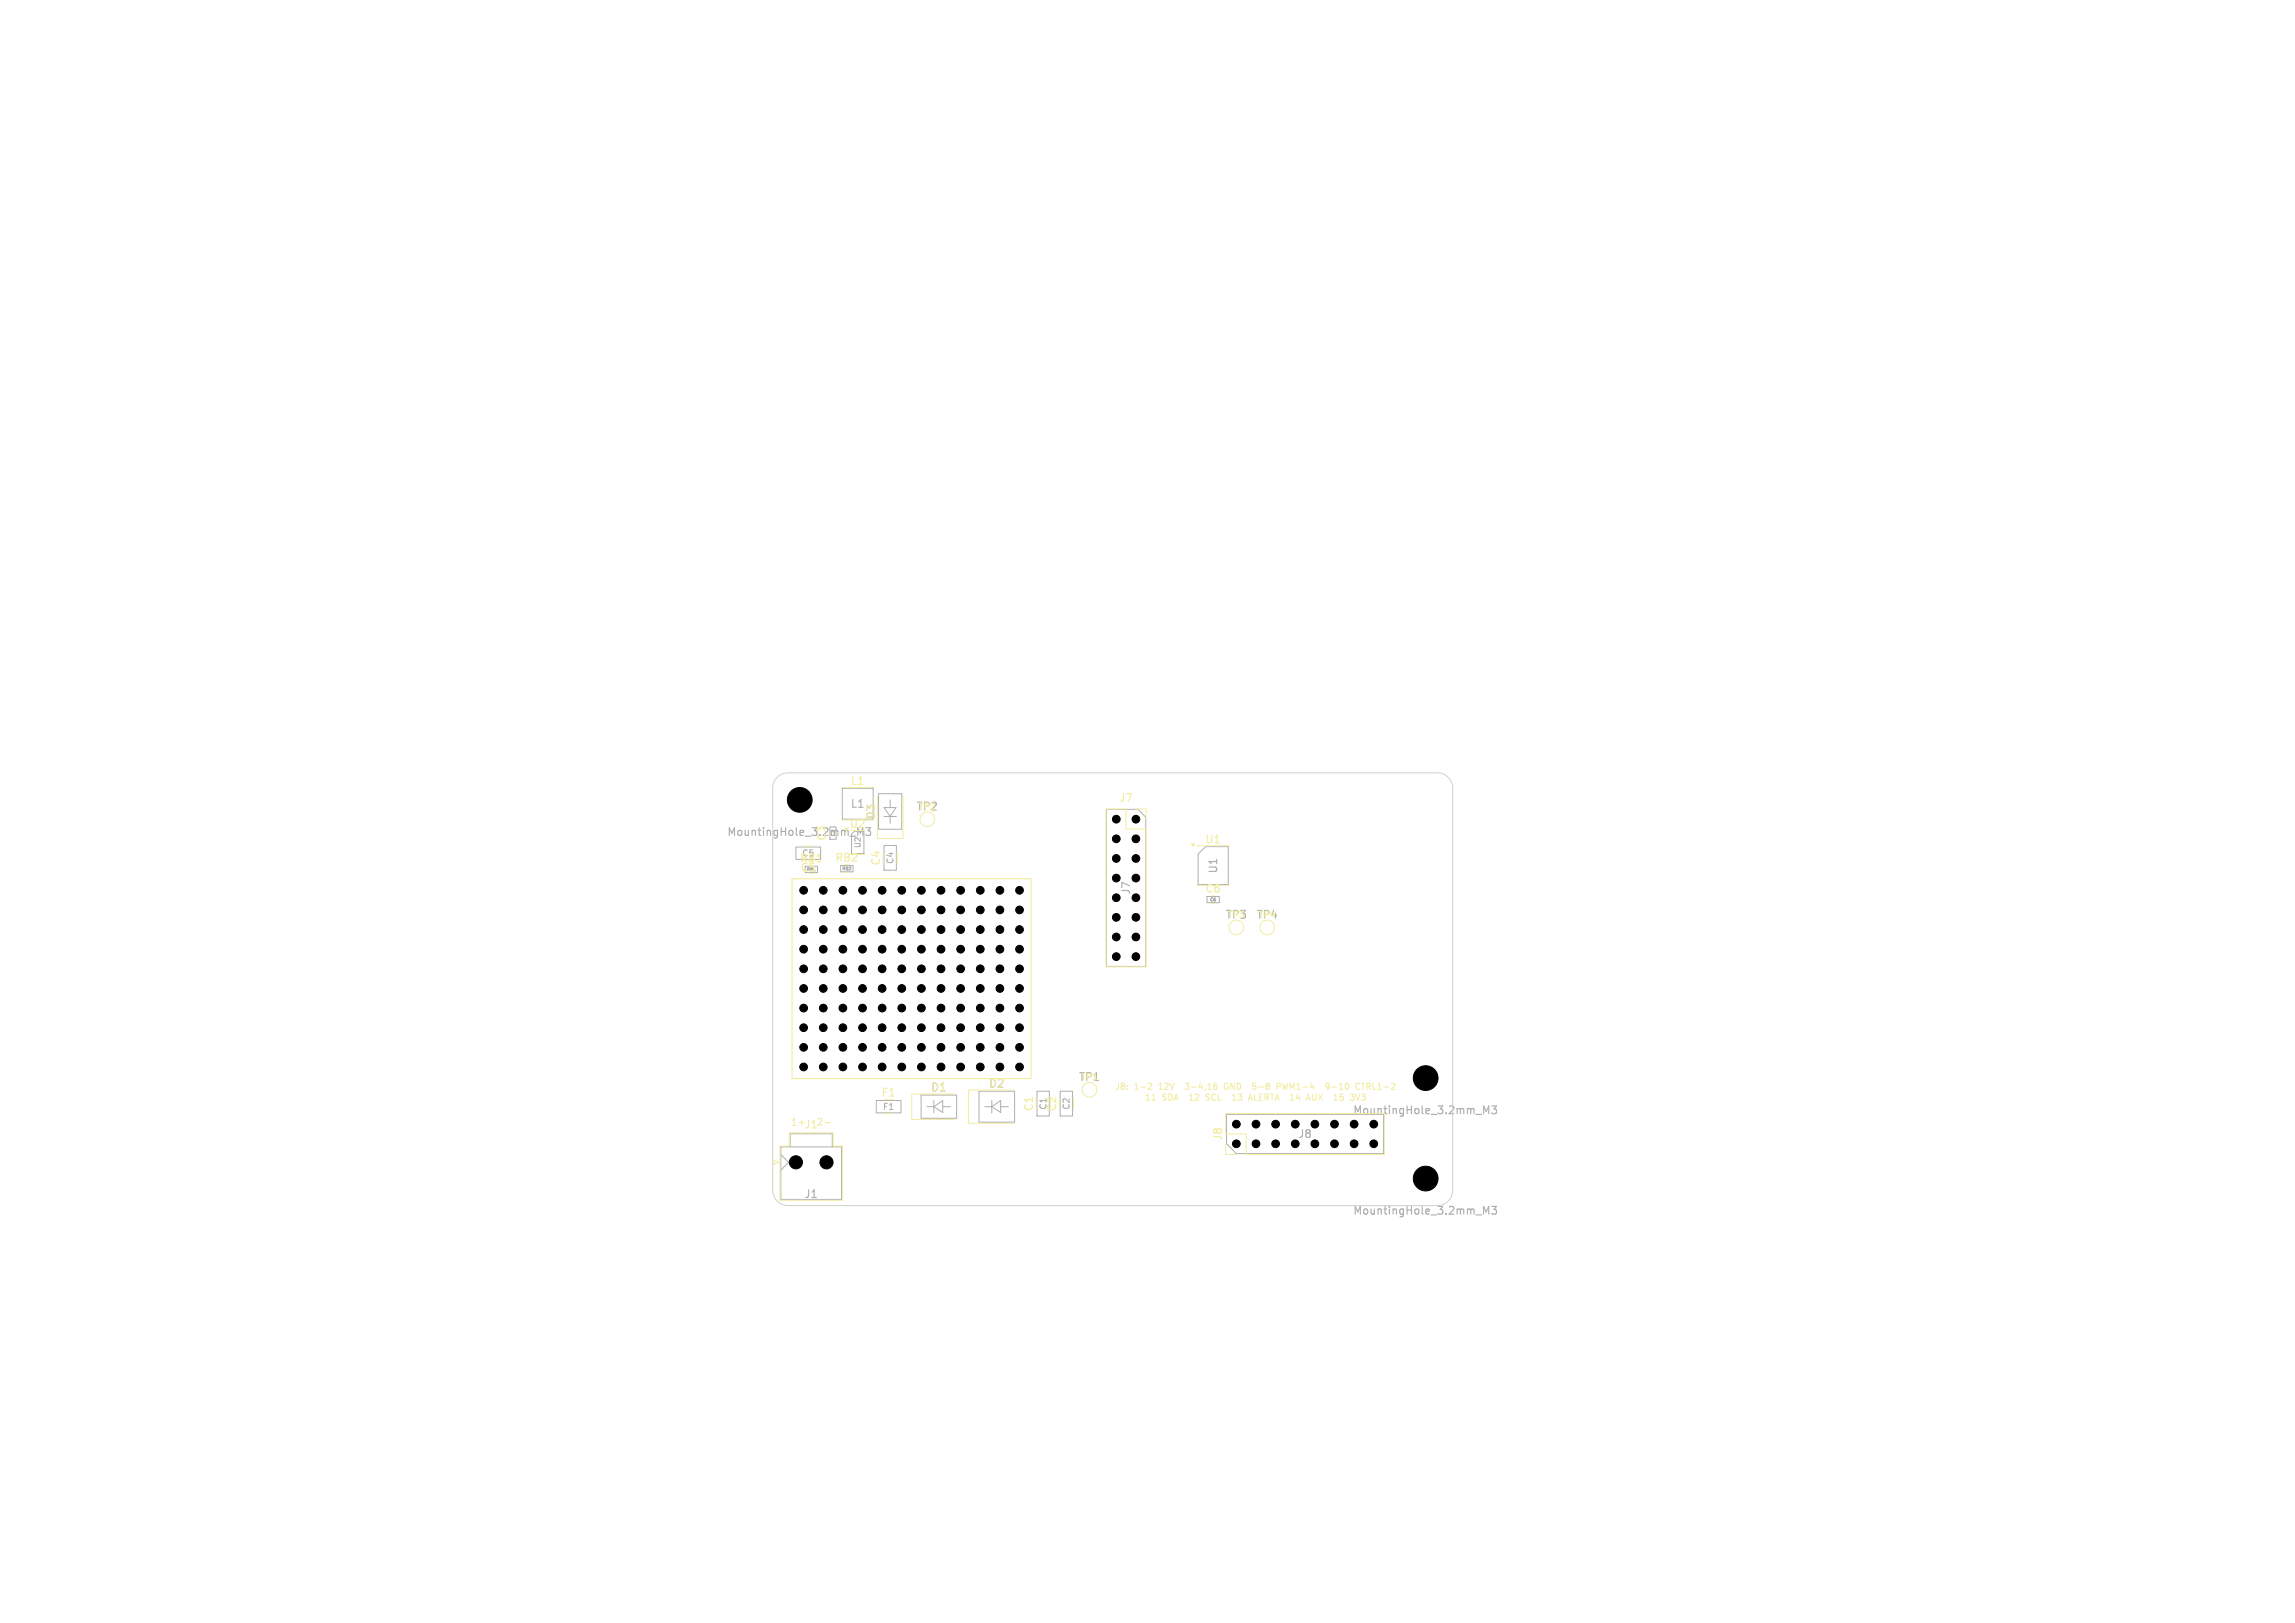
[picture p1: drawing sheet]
<svg xmlns="http://www.w3.org/2000/svg" width="297mm" height="210mm" viewBox="0 0 297 210" stroke-linecap="round" stroke-linejoin="round" font-family="sans-serif">
<defs><g id="words">
<g font-size="1.4" fill="#f2eda1">
<text x="110" y="101.8">L1</text>
<text x="109.9" y="107.3">U2</text>
<text x="113.4" y="106.1" transform="rotate(-90 113.4 106.1)">D3</text>
<text x="118.5" y="105.1">TP2</text>
<text x="144.7" y="104">J7</text>
<text x="94" y="108.4">MountingHole_3.2mm_M3</text>
<text x="103.4" y="111.8">RB1</text>
<text x="103.5" y="113">C5</text>
<text x="107.1" y="108.9" transform="rotate(-90 107.1 108.9)">C3</text>
<text x="108" y="111.7">RB2</text>
<text x="114.1" y="112.1" transform="rotate(-90 114.1 112.1)">C4</text>
<text x="155.9" y="109.3">U1</text>
<text x="155.9" y="115.7">C6</text>
<text x="158.5" y="119.1">TP3</text>
<text x="162.5" y="119.1">TP4</text>
<text x="114" y="142.1">F1</text>
<text x="120.4" y="141.4">D1</text>
<text x="127.9" y="140.9">D2</text>
<text x="133.9" y="143.9" transform="rotate(-90 133.9 143.9)">C1</text>
<text x="136.9" y="143.9" transform="rotate(-90 136.9 143.9)">C2</text>
<text x="139.5" y="140.1">TP1</text>
<text x="104" y="146.2">J1</text>
<text x="158.3" y="147.7" transform="rotate(-90 158.3 147.7)">J8</text>
</g>
<g font-size="1.4" fill="#afafaf">
<text x="110" y="104.7">L1</text>
<text x="157.7" y="113.1" transform="rotate(-90 157.7 113.1)">U1</text>
<text x="146.5" y="115.9" transform="rotate(-90 146.5 115.9)">J7</text>
<text x="167.9" y="147.5">J8</text>
<text x="175" y="144.4">MountingHole_3.2mm_M3</text>
<text x="104" y="155.2">J1</text>
<text x="175" y="157.4">MountingHole_3.2mm_M3</text>
</g>
<g font-size="1.3" fill="#f2eda1">
<text x="102.2" y="145.9">1+</text>
<text x="106" y="145.9">2-</text>
</g>
<g font-size="1.1" fill="#f2eda1">
<text x="103.7" y="111">C5</text>
<text x="115.8" y="111.9" transform="rotate(-90 115.8 111.9)">C4</text>
<text x="114.2" y="143.8">F1</text>
<text x="135.6" y="143.7" transform="rotate(-90 135.6 143.7)">C1</text>
<text x="138.6" y="143.7" transform="rotate(-90 138.6 143.7)">C2</text>
<text x="144.2" y="141.2">J8:</text>
<text x="146.8" y="141.2">1-2</text>
<text x="148.1" y="142.6">11</text>
<text x="150.1" y="141.2">12V</text>
<text x="150.4" y="142.6">SDA</text>
<text x="153.9" y="141.2">3-4,16</text>
<text x="154.3" y="142.6">12</text>
<text x="156.6" y="142.6">SCL</text>
<text x="159.2" y="141.2">GND</text>
<text x="160.4" y="142.6">13</text>
<text x="162.8" y="142.6">ALERTA</text>
<text x="163.2" y="141.2">5-8</text>
<text x="166.6" y="141.2">PWM1-4</text>
<text x="168.5" y="142.6">14</text>
<text x="170.9" y="142.6">AUX</text>
<text x="173.3" y="141.2">9-10</text>
<text x="174.8" y="142.6">15</text>
<text x="177.4" y="141.2">CTRL1-2</text>
</g>
<text font-size="1" fill="#afafaf" x="111.5" y="109.8" transform="rotate(-90 111.5 109.8)">U2</text>
<text font-size=".6" fill="#f2eda1" x="104.4" y="112.8">RB1</text>
<g font-size=".6" fill="#afafaf">
<text x="108.1" y="108.2" transform="rotate(-90 108.1 108.2)">C3</text>
<text x="109" y="112.7">RB2</text>
<text x="156.6" y="116.7">C6</text>
</g>
</g></defs>
<g fill="none" stroke="#afafaf" stroke-width=".15">
<path d="M102.7 103v1M102.7 103.4h.6M103.3 103v1M103.7 104h.6M103.7 103.2l.3-.2v1M111 107.1v1M111.7 107.1v1M112 107.1h.7l-.4 .4 .3 .1v.4l-.1 .1-.5-.1M183.7 139v1M183.7 139.4h.6M184.3 139v1M184.7 139.1l.4-.1 .2 .1v.1l-.6 .8h.6"/>
<path d="M183.7 152v1M183.7 152.4h.6M184.3 152v1M184.7 152h.6l-.3 .3 .3 .1v.5l-.2 .1-.4-.1M192 144.1v-1l.3 .7 .4-.7v1M192 157.1v-1l.3 .7 .4-.7v1M193 143.1h.7l-.4 .4 .3 .1v.4l-.1 .1-.5-.1M193 156.1h.7l-.4 .4 .3 .1v.4l-.1 .1-.5-.1"/>
</g>
<g fill="none" stroke="#afafaf" stroke-width=".13">
<path d="M103 109.6h3.2v1.6h-3.2zM104.2 112.1h1.6v.8h-1.6zM108.8 112h1.6v.8h-1.6zM109 102h4v4h-4zM110.2 108l.4-.4h1.2v2.9h-1.6zM113.7 102.7h3v4.6h-3zM114.4 109.4h1.6v3.2h-1.6zM114.4 105.6h1.6M114.4 104.5h1.6l-.8 1.1zM115.2 103.5v1M115.2 105.6v1M143.2 104.7h4.1l1 1v19.4h-5.1z"/>
<path d="M156 109.6h2.9v4.9h-3.8v-4zM156.2 116h1.6v.8h-1.6zM101 148.4h7.9v6.8h-7.9zM101 149.4l1 1-1 1M102.3 148.4v-1.7h5.4v1.7M113.4 142.4h3.2v1.6h-3.2zM119.2 141.7h4.6v3h-4.6zM119.9 143.2h1M120.9 142.4v1.6M120.9 143.2l1.1-.8v1.6zM122 143.2h1M126.7 141.2h4.6v4h-4.6z"/>
<path d="M127.4 143.2h1M128.4 142.4v1.6M128.4 143.2l1.1-.8v1.6zM129.5 143.2h1M134.2 141.2h1.6v3.2h-1.6zM137.2 141.2h1.6v3.2h-1.6zM158.7 144.2h20.3v5.1h-19l-1.3-1.3z"/>
</g>
<g fill="none" stroke="#f2eda1" stroke-width=".13">
<path d="M103.9 109.5h1.4M108.9 101.9h4.2M108.9 106.1h4.2M109.4 112.9h.4M111.9 110.5l-1.8 .1M113.5 103v5.5h3.3v-5.5M143.1 104.7h2.6v2.6h2.6v17.8h-5.2zM147 104.7h1.3v1.3M154.9 109.5v-.1h4.2v.1M154.9 114.5v.1h4.2v-.1M156.9 116.9h.2M100.1 150.1l.6 .3-.6 .3z"/>
<path d="M102.1 146.6h5.7v1.7h1.2v7h-8.1v-7h1.2zM103.4 145.3h.7M123.5 141.6h-5.5v3.3h5.5M131.2 141.1h-5.9v4.3h5.9M148.7 140.2h.3l.1 .2-.5 .6h.5M149.1 142.4h.4M153.4 140.2h.5l-.3 .3h.1M153.4 140.9l.3 .1M153.9 142.4h.5M154 141.8h-.1M156.1 142.3l.3 .1M156.1 141.7v.2l.3 .1"/>
<path d="M157.4 140.5l.1 .1-.1 .3M158.6 144.1h20.6v5.3h-17.9v-2.7h-2.7zM158.6 148v1.4h1.4M158.8 140.6h.1M158.9 140.2a.37 .37 0 0 0-.5 .4 .37 .37 0 0 0 .5 .3M159.5 142.4h.4M159.5 141.8l.2-.2v.8M161.8 141.6l.3 .8M162.3 141.6v.8h.4M162.5 140.2h-.4v.3h.4v.4l-.1 .1-.3-.1M165.2 140.6l.4-.1 .1-.3h-.5v.8M166 140.2l.2 .8 .1-.6"/>
<path d="M167.9 141.5l-.1 .6h.5M168.1 141.8v.6M170.3 141.6v.6l-.1 .1-.2 .1M172 140.5l-.1 .2-.3-.1v-.4h.3l.1 .1v.5l-.1 .1-.3 .1M172.4 140.7h.6M173.5 141.9h.2l.2 .1-.1 .3-.3 .1M175.8 140.2h.1M175.9 140.9l-.1 .1M176.2 140.2h.4M176.2 141.6h.5l-.3 .3h.2l.1 .3-.2 .2h-.2M176.4 140.2v.8M176.9 140.6h.3"/>
<path d="M177.2 140.2h-.3v.8"/>
<circle cx="120" cy="106" r=".95"/>
<circle cx="160" cy="120" r=".95"/>
<circle cx="164" cy="120" r=".95"/>
<circle cx="141" cy="141" r=".95"/>
</g>
<path d="M154.2 109.2h.4l-.2 .3z" fill="#f2eda1" stroke="#f2eda1" stroke-width=".13"/>
<path d="M102.5 113.7h30.9v25.9h-30.9z" fill="none" stroke="#f2eda1" stroke-width=".15"/>
<path d="M100.6 100.6a2 2 0 0 1 1.4-.6h84a2 2 0 0 1 2 2v52a2 2 0 0 1-2 2h-84a2 2 0 0 1-2-2v-52a2 2 0 0 1 .6-1.4z" fill="none" stroke="#d0d2cd" stroke-width=".13"/>
<g fill="#000" stroke="#000" stroke-width=".13">
<circle cx="103.5" cy="103.5" r="1.6"/>
<circle cx="104" cy="115.2" r=".5"/>
<circle cx="104" cy="117.7" r=".5"/>
<circle cx="106.5" cy="117.7" r=".5"/>
<circle cx="106.5" cy="115.2" r=".5"/>
<circle cx="109.1" cy="115.2" r=".5"/>
<circle cx="109.1" cy="117.7" r=".5"/>
<circle cx="111.6" cy="115.2" r=".5"/>
<circle cx="111.6" cy="117.7" r=".5"/>
<circle cx="114.2" cy="117.7" r=".5"/>
<circle cx="114.2" cy="115.2" r=".5"/>
<circle cx="116.7" cy="117.7" r=".5"/>
<circle cx="116.7" cy="115.2" r=".5"/>
<circle cx="119.2" cy="115.2" r=".5"/>
<circle cx="119.2" cy="117.7" r=".5"/>
<circle cx="121.8" cy="115.2" r=".5"/>
<circle cx="121.8" cy="117.7" r=".5"/>
<circle cx="124.3" cy="115.2" r=".5"/>
<circle cx="124.3" cy="117.7" r=".5"/>
<circle cx="126.9" cy="115.2" r=".5"/>
<circle cx="126.9" cy="117.7" r=".5"/>
<circle cx="129.4" cy="115.2" r=".5"/>
<circle cx="129.4" cy="117.7" r=".5"/>
<circle cx="131.9" cy="115.2" r=".5"/>
<circle cx="131.9" cy="117.7" r=".5"/>
<circle cx="144.5" cy="106" r=".5"/>
<circle cx="144.5" cy="108.5" r=".5"/>
<circle cx="144.5" cy="111.1" r=".5"/>
<circle cx="144.5" cy="113.6" r=".5"/>
<circle cx="144.5" cy="118.7" r=".5"/>
<circle cx="144.5" cy="116.2" r=".5"/>
<circle cx="147" cy="113.6" r=".5"/>
<circle cx="147" cy="118.7" r=".5"/>
<circle cx="147" cy="106" r=".5"/>
<circle cx="147" cy="108.5" r=".5"/>
<circle cx="147" cy="111.1" r=".5"/>
<circle cx="147" cy="116.2" r=".5"/>
<circle cx="104" cy="122.8" r=".5"/>
<circle cx="104" cy="125.4" r=".5"/>
<circle cx="104" cy="120.3" r=".5"/>
<circle cx="104" cy="133" r=".5"/>
<circle cx="104" cy="130.4" r=".5"/>
<circle cx="104" cy="138.1" r=".5"/>
<circle cx="104" cy="127.9" r=".5"/>
<circle cx="104" cy="135.5" r=".5"/>
<circle cx="106.5" cy="122.8" r=".5"/>
<circle cx="106.5" cy="120.3" r=".5"/>
<circle cx="106.5" cy="125.4" r=".5"/>
<circle cx="106.5" cy="127.9" r=".5"/>
<circle cx="106.5" cy="138.1" r=".5"/>
<circle cx="106.5" cy="130.4" r=".5"/>
<circle cx="106.5" cy="135.5" r=".5"/>
<circle cx="106.5" cy="133" r=".5"/>
<circle cx="109.1" cy="125.4" r=".5"/>
<circle cx="109.1" cy="120.3" r=".5"/>
<circle cx="109.1" cy="122.8" r=".5"/>
<circle cx="109.1" cy="138.1" r=".5"/>
<circle cx="109.1" cy="127.9" r=".5"/>
<circle cx="109.1" cy="133" r=".5"/>
<circle cx="109.1" cy="130.4" r=".5"/>
<circle cx="109.1" cy="135.5" r=".5"/>
<circle cx="111.6" cy="125.4" r=".5"/>
<circle cx="111.6" cy="120.3" r=".5"/>
<circle cx="111.6" cy="122.8" r=".5"/>
<circle cx="111.6" cy="138.1" r=".5"/>
<circle cx="111.6" cy="135.5" r=".5"/>
<circle cx="111.6" cy="127.9" r=".5"/>
<circle cx="111.6" cy="130.4" r=".5"/>
<circle cx="111.6" cy="133" r=".5"/>
<circle cx="114.2" cy="120.3" r=".5"/>
<circle cx="114.2" cy="122.8" r=".5"/>
<circle cx="114.2" cy="125.4" r=".5"/>
<circle cx="114.2" cy="138.1" r=".5"/>
<circle cx="114.2" cy="133" r=".5"/>
<circle cx="114.2" cy="130.4" r=".5"/>
<circle cx="114.2" cy="135.5" r=".5"/>
<circle cx="114.2" cy="127.9" r=".5"/>
<circle cx="116.7" cy="125.4" r=".5"/>
<circle cx="116.7" cy="120.3" r=".5"/>
<circle cx="116.7" cy="122.8" r=".5"/>
<circle cx="116.7" cy="130.4" r=".5"/>
<circle cx="116.7" cy="127.9" r=".5"/>
<circle cx="116.7" cy="138.1" r=".5"/>
<circle cx="116.7" cy="133" r=".5"/>
<circle cx="116.7" cy="135.5" r=".5"/>
<circle cx="119.2" cy="120.3" r=".5"/>
<circle cx="119.2" cy="125.4" r=".5"/>
<circle cx="119.2" cy="122.8" r=".5"/>
<circle cx="119.2" cy="133" r=".5"/>
<circle cx="119.2" cy="127.9" r=".5"/>
<circle cx="119.2" cy="130.4" r=".5"/>
<circle cx="119.2" cy="138.1" r=".5"/>
<circle cx="119.2" cy="135.5" r=".5"/>
<circle cx="121.8" cy="120.3" r=".5"/>
<circle cx="121.8" cy="125.4" r=".5"/>
<circle cx="121.8" cy="122.8" r=".5"/>
<circle cx="121.8" cy="127.9" r=".5"/>
<circle cx="121.8" cy="130.4" r=".5"/>
<circle cx="121.8" cy="133" r=".5"/>
<circle cx="121.8" cy="138.1" r=".5"/>
<circle cx="121.8" cy="135.5" r=".5"/>
<circle cx="124.3" cy="120.3" r=".5"/>
<circle cx="124.3" cy="122.8" r=".5"/>
<circle cx="124.3" cy="125.4" r=".5"/>
<circle cx="124.3" cy="133" r=".5"/>
<circle cx="124.3" cy="127.9" r=".5"/>
<circle cx="124.3" cy="130.4" r=".5"/>
<circle cx="124.3" cy="135.5" r=".5"/>
<circle cx="124.3" cy="138.1" r=".5"/>
<circle cx="126.9" cy="122.8" r=".5"/>
<circle cx="126.9" cy="125.4" r=".5"/>
<circle cx="126.9" cy="120.3" r=".5"/>
<circle cx="126.9" cy="127.9" r=".5"/>
<circle cx="126.9" cy="133" r=".5"/>
<circle cx="126.9" cy="130.4" r=".5"/>
<circle cx="126.9" cy="138.1" r=".5"/>
<circle cx="126.9" cy="135.5" r=".5"/>
<circle cx="129.4" cy="120.3" r=".5"/>
<circle cx="129.4" cy="125.4" r=".5"/>
<circle cx="129.4" cy="122.8" r=".5"/>
<circle cx="129.4" cy="127.9" r=".5"/>
<circle cx="129.4" cy="135.5" r=".5"/>
<circle cx="129.4" cy="130.4" r=".5"/>
<circle cx="129.4" cy="133" r=".5"/>
<circle cx="129.4" cy="138.1" r=".5"/>
<circle cx="131.9" cy="122.8" r=".5"/>
<circle cx="131.9" cy="125.4" r=".5"/>
<circle cx="131.9" cy="120.3" r=".5"/>
<circle cx="131.9" cy="133" r=".5"/>
<circle cx="131.9" cy="135.5" r=".5"/>
<circle cx="131.9" cy="138.1" r=".5"/>
<circle cx="131.9" cy="130.4" r=".5"/>
<circle cx="131.9" cy="127.9" r=".5"/>
<circle cx="144.5" cy="121.2" r=".5"/>
<circle cx="144.5" cy="123.8" r=".5"/>
<circle cx="147" cy="121.2" r=".5"/>
<circle cx="147" cy="123.8" r=".5"/>
<circle cx="184.5" cy="139.5" r="1.6"/>
<circle cx="103" cy="150.4" r=".85"/>
<circle cx="107" cy="150.4" r=".85"/>
<circle cx="160" cy="148" r=".5"/>
<circle cx="160" cy="145.5" r=".5"/>
<circle cx="162.5" cy="148" r=".5"/>
<circle cx="162.5" cy="145.5" r=".5"/>
<circle cx="165.1" cy="148" r=".5"/>
<circle cx="165.1" cy="145.5" r=".5"/>
<circle cx="167.6" cy="145.5" r=".5"/>
<circle cx="167.6" cy="148" r=".5"/>
<circle cx="170.2" cy="148" r=".5"/>
<circle cx="170.2" cy="145.5" r=".5"/>
<circle cx="172.7" cy="145.5" r=".5"/>
<circle cx="172.7" cy="148" r=".5"/>
<circle cx="175.2" cy="148" r=".5"/>
<circle cx="175.2" cy="145.5" r=".5"/>
<circle cx="177.8" cy="148" r=".5"/>
<circle cx="177.8" cy="145.5" r=".5"/>
<circle cx="184.5" cy="152.5" r="1.6"/>
</g>
<use href="#words"/>
</svg>
